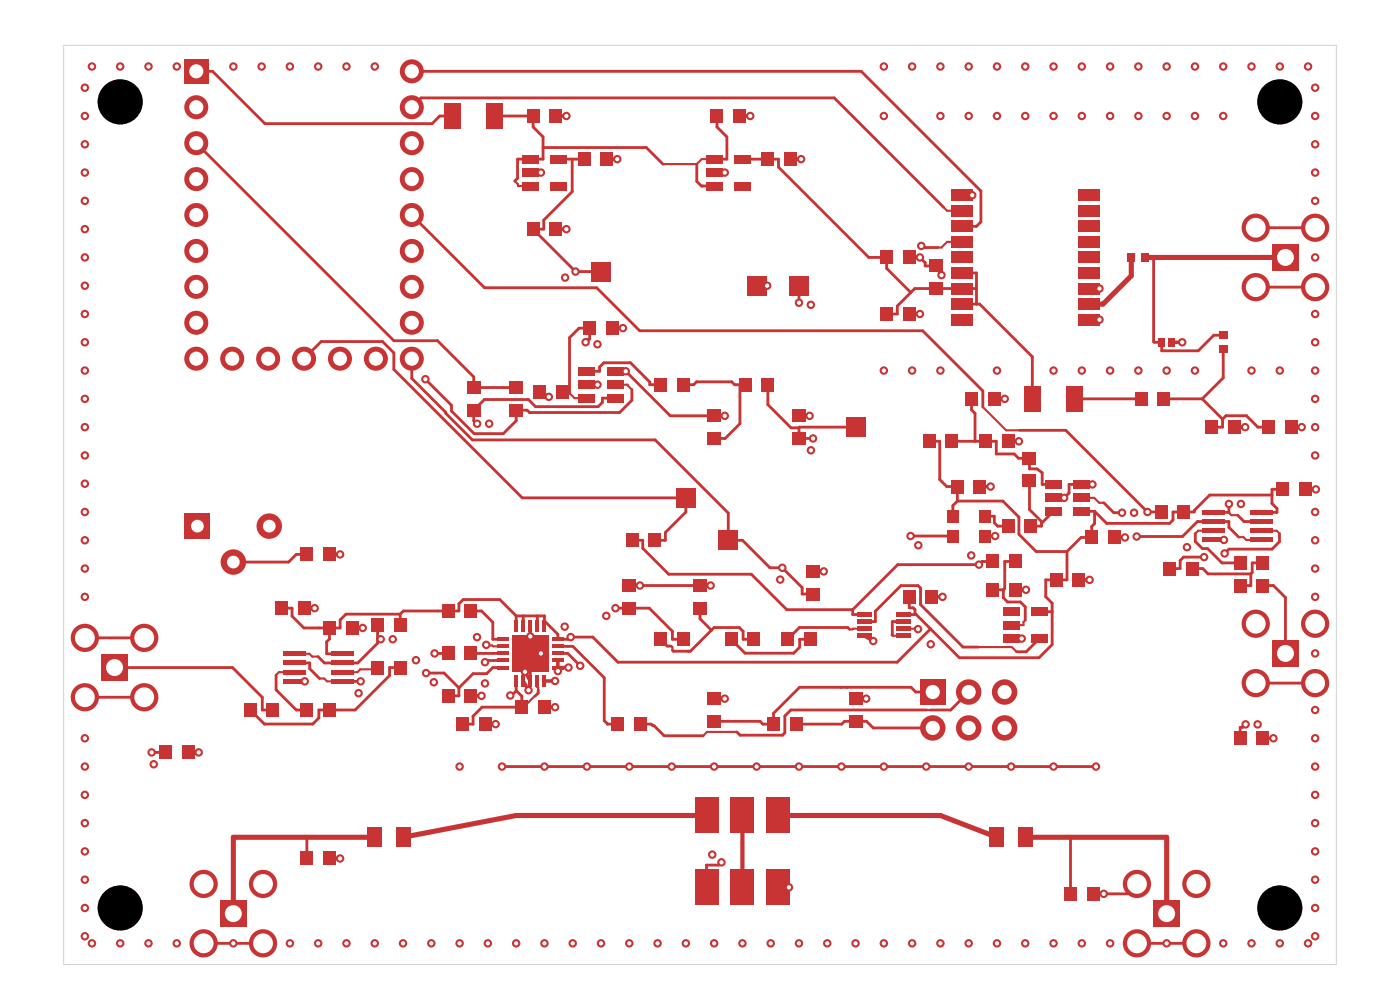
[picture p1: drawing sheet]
<svg xmlns="http://www.w3.org/2000/svg" width="297mm" height="210mm" viewBox="0 0 297 210" stroke-linecap="round" stroke-linejoin="round" font-family="sans-serif">
<g fill="#c83434">
<path d="M143.4 103.5h4.2v4.2h-4.2z"/>
<path d="M245.8 71.7h1.3v1.8h-1.3z"/>
<path d="M247.9 71.7h1.3v1.8h-1.3z"/>
<path d="M149.7 32.9h3.6v1.8h-3.6z"/>
<path d="M149.7 35.7h3.6v1.8h-3.6z"/>
<path d="M149.7 38.6h3.6v1.8h-3.6z"/>
<path d="M155.7 38.6h3.6v1.8h-3.6z"/>
<path d="M155.7 32.9h3.6v1.8h-3.6z"/>
<path d="M197.2 59.9h2.8v2.7h-2.8z"/>
<path d="M197.2 55.1h2.8v2.7h-2.8z"/>
<path d="M93.8 146.2h2.7v2.8h-2.7z"/>
<path d="M98.6 146.2h2.7v2.8h-2.7z"/>
<path d="M58.4 127.6h2.7v2.8h-2.7z"/>
<path d="M63.2 127.6h2.7v2.8h-2.7z"/>
<path d="M269.9 135.8h5.7v5.7h-5.7z"/>
<path d="M204.8 83.2h2.7v2.8h-2.7z"/>
<path d="M209.6 83.2h2.7v2.8h-2.7z"/>
<path d="M201.8 101.8h2.7v2.8h-2.7z"/>
<path d="M206.6 101.8h2.7v2.8h-2.7z"/>
<path d="M212.7 128.9h3.6v1.8h-3.6z"/>
<path d="M212.7 131.7h3.6v1.8h-3.6z"/>
<path d="M212.7 134.6h3.6v1.8h-3.6z"/>
<path d="M218.7 134.6h3.6v1.8h-3.6z"/>
<path d="M218.7 128.9h3.6v1.8h-3.6z"/>
<path d="M217.2 81.9h3.6v5.4h-3.6z"/>
<path d="M226.2 81.9h3.6v5.4h-3.6z"/>
<path d="M201.8 40.2h4.5v2.4h-4.5z"/>
<path d="M201.8 43.5h4.5v2.4h-4.5z"/>
<path d="M201.8 46.8h4.5v2.4h-4.5z"/>
<path d="M201.8 50.1h4.5v2.4h-4.5z"/>
<path d="M201.8 53.4h4.5v2.4h-4.5z"/>
<path d="M201.8 56.7h4.5v2.4h-4.5z"/>
<path d="M201.8 60h4.5v2.4h-4.5z"/>
<path d="M201.8 63.3h4.5v2.4h-4.5z"/>
<path d="M201.8 66.6h4.5v2.4h-4.5z"/>
<path d="M228.8 66.6h4.5v2.4h-4.5z"/>
<path d="M228.8 63.3h4.5v2.4h-4.5z"/>
<path d="M228.8 60h4.5v2.4h-4.5z"/>
<path d="M228.8 56.7h4.5v2.4h-4.5z"/>
<path d="M228.8 53.4h4.5v2.4h-4.5z"/>
<path d="M228.8 50.1h4.5v2.4h-4.5z"/>
<path d="M228.8 46.8h4.5v2.4h-4.5z"/>
<path d="M228.8 43.5h4.5v2.4h-4.5z"/>
<path d="M228.8 40.2h4.5v2.4h-4.5z"/>
<path d="M46.7 191h5.7v5.7h-5.7z"/>
<path d="M117.9 81.6h2.7v2.9h-2.7z"/>
<path d="M113.1 81.6h2.7v2.9h-2.7z"/>
<path d="M105.5 135.2h2.4v.8h-2.4z"/>
<path d="M105.5 136.7h2.4v.8h-2.4z"/>
<path d="M105.5 138.2h2.4v.8h-2.4z"/>
<path d="M105.5 139.7h2.4v.8h-2.4z"/>
<path d="M105.5 141.2h2.4v.8h-2.4z"/>
<path d="M109.1 143.3h.8v2.4h-.8z"/>
<path d="M110.6 143.3h.8v2.4h-.8z"/>
<path d="M112.1 143.3h.8v2.4h-.8z"/>
<path d="M113.6 143.3h.8v2.4h-.8z"/>
<path d="M115.1 143.3h.8v2.4h-.8z"/>
<path d="M117.2 141.2h2.4v.8h-2.4z"/>
<path d="M117.2 139.7h2.4v.8h-2.4z"/>
<path d="M117.2 138.2h2.4v.8h-2.4z"/>
<path d="M117.2 136.7h2.4v.8h-2.4z"/>
<path d="M117.2 135.2h2.4v.8h-2.4z"/>
<path d="M115.1 131.6h.8v2.4h-.8z"/>
<path d="M113.6 131.6h.8v2.4h-.8z"/>
<path d="M112.1 131.6h.8v2.4h-.8z"/>
<path d="M110.6 131.6h.8v2.4h-.8z"/>
<path d="M109.1 131.6h.8v2.4h-.8z"/>
<path d="M108.6 134.7h7.8v7.8h-7.8z"/>
<path d="M209.3 123.7h2.7v2.8h-2.7z"/>
<path d="M214.1 123.7h2.7v2.8h-2.7z"/>
<path d="M125.4 55.5h4.2v4.2h-4.2z"/>
<path d="M94.2 21.9h3.6v5.4h-3.6z"/>
<path d="M103.2 21.9h3.6v5.4h-3.6z"/>
<path d="M150.8 23.2h2.7v2.8h-2.7z"/>
<path d="M155.6 23.2h2.7v2.8h-2.7z"/>
<path d="M93.8 128.2h2.7v2.8h-2.7z"/>
<path d="M98.6 128.2h2.7v2.8h-2.7z"/>
<path d="M110.7 32.9h3.6v1.8h-3.6z"/>
<path d="M110.7 35.7h3.6v1.8h-3.6z"/>
<path d="M110.7 38.6h3.6v1.8h-3.6z"/>
<path d="M116.7 38.6h3.6v1.8h-3.6z"/>
<path d="M116.7 32.9h3.6v1.8h-3.6z"/>
<path d="M158.4 58.5h4.2v4.2h-4.2z"/>
<path d="M153.8 134.2h2.7v2.8h-2.7z"/>
<path d="M158.6 134.2h2.7v2.8h-2.7z"/>
<path d="M162.8 152.2h2.7v2.8h-2.7z"/>
<path d="M167.6 152.2h2.7v2.8h-2.7z"/>
<path d="M33.8 158.2h2.7v2.8h-2.7z"/>
<path d="M38.6 158.2h2.7v2.8h-2.7z"/>
<path d="M222.8 121.6h2.7v2.8h-2.7z"/>
<path d="M227.6 121.6h2.7v2.8h-2.7z"/>
<path d="M180.1 151.7h2.8v2.7h-2.8z"/>
<path d="M180.1 146.9h2.8v2.7h-2.8z"/>
<path d="M162.6 169.2h5v7.6h-5z"/>
<path d="M155 169.2h5v7.6h-5z"/>
<path d="M147.4 169.2h5v7.6h-5z"/>
<path d="M147.4 184.4h5v7.6h-5z"/>
<path d="M155 184.4h5v7.6h-5z"/>
<path d="M162.6 184.4h5v7.6h-5z"/>
<path d="M138.8 134.2h2.7v2.8h-2.7z"/>
<path d="M143.6 134.2h2.7v2.8h-2.7z"/>
<path d="M63.8 116.2h2.7v2.8h-2.7z"/>
<path d="M68.6 116.2h2.7v2.8h-2.7z"/>
<path d="M261.8 122.8h2.7v2.8h-2.7z"/>
<path d="M266.6 122.8h2.7v2.8h-2.7z"/>
<path d="M239.2 53.7h1.6v1.8h-1.6z"/>
<path d="M242.2 53.7h1.6v1.8h-1.6z"/>
<path d="M138.8 80.2h2.7v2.8h-2.7z"/>
<path d="M143.6 80.2h2.7v2.8h-2.7z"/>
<path d="M60 138.2h4.8v.9h-4.8z"/>
<path d="M60 140.2h4.8v.9h-4.8z"/>
<path d="M60 142.1h4.8v.9h-4.8z"/>
<path d="M60 144.1h4.8v.9h-4.8z"/>
<path d="M70.2 144.1h4.8v.9h-4.8z"/>
<path d="M70.2 142.1h4.8v.9h-4.8z"/>
<path d="M70.2 140.2h4.8v.9h-4.8z"/>
<path d="M70.2 138.2h4.8v.9h-4.8z"/>
<path d="M186.8 65.2h2.7v2.8h-2.7z"/>
<path d="M191.6 65.2h2.7v2.8h-2.7z"/>
<path d="M161.6 32.3h2.7v2.9h-2.7z"/>
<path d="M166.4 32.3h2.7v2.9h-2.7z"/>
<path d="M181.8 129.9h3v.9h-3z"/>
<path d="M181.8 131.4h3v.9h-3z"/>
<path d="M181.8 132.9h3v.9h-3z"/>
<path d="M181.8 134.4h3v.9h-3z"/>
<path d="M190.2 134.4h3v.9h-3z"/>
<path d="M190.2 132.9h3v.9h-3z"/>
<path d="M190.2 131.4h3v.9h-3z"/>
<path d="M190.2 129.9h3v.9h-3z"/>
<path d="M171.1 124.7h2.8v2.7h-2.8z"/>
<path d="M171.1 119.9h2.8v2.7h-2.8z"/>
<path d="M261.8 155.2h2.7v2.8h-2.7z"/>
<path d="M266.6 155.2h2.7v2.8h-2.7z"/>
<path d="M255 108.2h4.8v.9h-4.8z"/>
<path d="M255 110.2h4.8v.9h-4.8z"/>
<path d="M255 112.1h4.8v.9h-4.8z"/>
<path d="M255 114.1h4.8v.9h-4.8z"/>
<path d="M265.2 114.1h4.8v.9h-4.8z"/>
<path d="M265.2 112.1h4.8v.9h-4.8z"/>
<path d="M265.2 110.2h4.8v.9h-4.8z"/>
<path d="M265.2 108.2h4.8v.9h-4.8z"/>
<path d="M212.6 110.2h2.7v2.8h-2.7z"/>
<path d="M217.4 110.2h2.7v2.8h-2.7z"/>
<path d="M209.3 117.7h2.7v2.8h-2.7z"/>
<path d="M214.1 117.7h2.7v2.8h-2.7z"/>
<path d="M122.7 77.9h3.6v1.8h-3.6z"/>
<path d="M122.7 80.7h3.6v1.8h-3.6z"/>
<path d="M122.7 83.6h3.6v1.8h-3.6z"/>
<path d="M128.7 83.6h3.6v1.8h-3.6z"/>
<path d="M128.7 80.7h3.6v1.8h-3.6z"/>
<path d="M128.7 77.9h3.6v1.8h-3.6z"/>
<path d="M258.6 73.3h1.8v1.6h-1.8z"/>
<path d="M258.6 70.3h1.8v1.6h-1.8z"/>
<path d="M221.7 101.9h3.6v1.8h-3.6z"/>
<path d="M221.7 104.7h3.6v1.8h-3.6z"/>
<path d="M221.7 107.6h3.6v1.8h-3.6z"/>
<path d="M227.7 107.6h3.6v1.8h-3.6z"/>
<path d="M227.7 104.7h3.6v1.8h-3.6z"/>
<path d="M227.7 101.9h3.6v1.8h-3.6z"/>
<path d="M246.8 119.2h2.7v2.8h-2.7z"/>
<path d="M251.6 119.2h2.7v2.8h-2.7z"/>
<path d="M78 175.5h3v4.2h-3z"/>
<path d="M84 175.5h3v4.2h-3z"/>
<path d="M191.6 125.2h2.7v2.8h-2.7z"/>
<path d="M196.4 125.2h2.7v2.8h-2.7z"/>
<path d="M111.8 23.2h2.7v2.8h-2.7z"/>
<path d="M116.6 23.2h2.7v2.8h-2.7z"/>
<path d="M201 112.4h2.3v2.7h-2.3z"/>
<path d="M207.7 112.4h2.3v2.7h-2.3z"/>
<path d="M207.7 108.2h2.3v2.7h-2.3z"/>
<path d="M201 108.2h2.3v2.7h-2.3z"/>
<path d="M195.8 92.2h2.7v2.8h-2.7z"/>
<path d="M200.6 92.2h2.7v2.8h-2.7z"/>
<path d="M99.1 85.7h2.8v2.7h-2.8z"/>
<path d="M99.1 80.9h2.8v2.7h-2.8z"/>
<path d="M150.1 151.7h2.8v2.7h-2.8z"/>
<path d="M150.1 146.9h2.8v2.7h-2.8z"/>
<path d="M217 100.7h2.8v2.7h-2.8z"/>
<path d="M217 95.9h2.8v2.7h-2.8z"/>
<path d="M240.8 83.2h2.7v2.8h-2.7z"/>
<path d="M245.6 83.2h2.7v2.8h-2.7z"/>
<path d="M39.2 108.9h5.4v5.4h-5.4z"/>
<path d="M51.8 149.2h2.7v2.8h-2.7z"/>
<path d="M56.6 149.2h2.7v2.8h-2.7z"/>
<path d="M132.8 113.2h2.7v2.8h-2.7z"/>
<path d="M137.6 113.2h2.7v2.8h-2.7z"/>
<path d="M186.8 53.2h2.7v2.8h-2.7z"/>
<path d="M191.6 53.2h2.7v2.8h-2.7z"/>
<path d="M122.6 32.3h2.7v2.9h-2.7z"/>
<path d="M127.4 32.3h2.7v2.9h-2.7z"/>
<path d="M255.8 89.2h2.7v2.8h-2.7z"/>
<path d="M260.6 89.2h2.7v2.8h-2.7z"/>
<path d="M269.9 51.8h5.7v5.7h-5.7z"/>
<path d="M96.8 152.2h2.7v2.8h-2.7z"/>
<path d="M101.6 152.2h2.7v2.8h-2.7z"/>
<path d="M207.8 92.2h2.7v2.8h-2.7z"/>
<path d="M212.6 92.2h2.7v2.8h-2.7z"/>
<path d="M267.8 89.2h2.7v2.8h-2.7z"/>
<path d="M272.6 89.2h2.7v2.8h-2.7z"/>
<path d="M195.2 144.1h5.4v5.4h-5.4z"/>
<path d="M111.8 47.2h2.7v2.8h-2.7z"/>
<path d="M116.6 47.2h2.7v2.8h-2.7z"/>
<path d="M63.8 149.2h2.7v2.8h-2.7z"/>
<path d="M68.6 149.2h2.7v2.8h-2.7z"/>
<path d="M68.6 131.8h2.7v2.8h-2.7z"/>
<path d="M73.4 131.8h2.7v2.8h-2.7z"/>
<path d="M244.7 191h5.7v5.7h-5.7z"/>
<path d="M150.1 91.7h2.8v2.7h-2.8z"/>
<path d="M150.1 86.9h2.8v2.7h-2.8z"/>
<path d="M225.8 188.2h2.7v2.8h-2.7z"/>
<path d="M230.6 188.2h2.7v2.8h-2.7z"/>
<path d="M167.4 58.5h4.2v4.2h-4.2z"/>
<path d="M152.4 112.5h4.2v4.2h-4.2z"/>
<path d="M129.8 152.2h2.7v2.8h-2.7z"/>
<path d="M134.6 152.2h2.7v2.8h-2.7z"/>
<path d="M261.8 118h2.7v2.8h-2.7z"/>
<path d="M266.6 118h2.7v2.8h-2.7z"/>
<path d="M78.8 131.2h2.7v2.8h-2.7z"/>
<path d="M83.6 131.2h2.7v2.8h-2.7z"/>
<path d="M132.1 127.7h2.8v2.7h-2.8z"/>
<path d="M132.1 122.9h2.8v2.7h-2.8z"/>
<path d="M165.8 134.2h2.7v2.8h-2.7z"/>
<path d="M170.6 134.2h2.7v2.8h-2.7z"/>
<path d="M109.4 148.6h2.7v2.8h-2.7z"/>
<path d="M114.2 148.6h2.7v2.8h-2.7z"/>
<path d="M78.8 140.2h2.7v2.8h-2.7z"/>
<path d="M83.6 140.2h2.7v2.8h-2.7z"/>
<path d="M210 175.5h3v4.2h-3z"/>
<path d="M216 175.5h3v4.2h-3z"/>
<path d="M156.8 80.2h2.7v2.8h-2.7z"/>
<path d="M161.6 80.2h2.7v2.8h-2.7z"/>
<path d="M179.4 88.5h4.2v4.2h-4.2z"/>
<path d="M230.3 112.6h2.7v2.8h-2.7z"/>
<path d="M235.1 112.6h2.7v2.8h-2.7z"/>
<path d="M168.1 91.7h2.8v2.7h-2.8z"/>
<path d="M168.1 86.9h2.8v2.7h-2.8z"/>
<path d="M108.1 85.7h2.8v2.7h-2.8z"/>
<path d="M108.1 80.9h2.8v2.7h-2.8z"/>
<path d="M93.8 137.2h2.7v2.8h-2.7z"/>
<path d="M98.6 137.2h2.7v2.8h-2.7z"/>
<path d="M147.1 127.7h2.8v2.7h-2.8z"/>
<path d="M147.1 122.9h2.8v2.7h-2.8z"/>
<path d="M245 107.2h2.7v2.8h-2.7z"/>
<path d="M249.8 107.2h2.7v2.8h-2.7z"/>
<path d="M39.1 12.6h5.1v5.1h-5.1z"/>
<path d="M63.8 180.7h2.7v2.8h-2.7z"/>
<path d="M68.6 180.7h2.7v2.8h-2.7z"/>
<path d="M270.8 102.4h2.7v2.8h-2.7z"/>
<path d="M275.6 102.4h2.7v2.8h-2.7z"/>
<path d="M123.8 68.2h2.7v2.8h-2.7z"/>
<path d="M128.6 68.2h2.7v2.8h-2.7z"/>
<path d="M21.5 138.8h5.7v5.7h-5.7z"/>
<circle cx="266.4" cy="132.3" r="3"/>
<circle cx="266.4" cy="144.9" r="3"/>
<circle cx="279" cy="132.3" r="3"/>
<circle cx="279" cy="144.9" r="3"/>
<circle cx="55.8" cy="187.5" r="3"/>
<circle cx="43.2" cy="187.5" r="3"/>
<circle cx="55.8" cy="200.1" r="3"/>
<circle cx="43.2" cy="200.1" r="3"/>
<circle cx="49.5" cy="119.2" r="2.7"/>
<circle cx="57.1" cy="111.6" r="2.7"/>
<circle cx="266.4" cy="48.3" r="3"/>
<circle cx="266.4" cy="60.9" r="3"/>
<circle cx="279" cy="48.3" r="3"/>
<circle cx="279" cy="60.9" r="3"/>
<circle cx="205.5" cy="146.8" r="2.7"/>
<circle cx="213.1" cy="146.8" r="2.7"/>
<circle cx="197.9" cy="154.4" r="2.7"/>
<circle cx="205.5" cy="154.4" r="2.7"/>
<circle cx="213.1" cy="154.4" r="2.7"/>
<circle cx="253.8" cy="187.5" r="3"/>
<circle cx="241.2" cy="187.5" r="3"/>
<circle cx="253.8" cy="200.1" r="3"/>
<circle cx="241.2" cy="200.1" r="3"/>
<circle cx="41.6" cy="22.7" r="2.55"/>
<circle cx="41.6" cy="30.4" r="2.55"/>
<circle cx="41.6" cy="38" r="2.55"/>
<circle cx="41.6" cy="45.6" r="2.55"/>
<circle cx="41.6" cy="53.2" r="2.55"/>
<circle cx="41.6" cy="60.8" r="2.55"/>
<circle cx="41.6" cy="68.5" r="2.55"/>
<circle cx="41.6" cy="76.1" r="2.55"/>
<circle cx="49.3" cy="76.1" r="2.55"/>
<circle cx="56.9" cy="76.1" r="2.55"/>
<circle cx="64.5" cy="76.1" r="2.55"/>
<circle cx="72.1" cy="76.1" r="2.55"/>
<circle cx="79.7" cy="76.1" r="2.55"/>
<circle cx="87.4" cy="76.1" r="2.55"/>
<circle cx="87.4" cy="68.5" r="2.55"/>
<circle cx="87.4" cy="60.8" r="2.55"/>
<circle cx="87.4" cy="53.2" r="2.55"/>
<circle cx="87.4" cy="45.6" r="2.55"/>
<circle cx="87.4" cy="38" r="2.55"/>
<circle cx="87.4" cy="30.4" r="2.55"/>
<circle cx="87.4" cy="22.7" r="2.55"/>
<circle cx="87.4" cy="15.1" r="2.55"/>
<circle cx="30.6" cy="147.9" r="3"/>
<circle cx="30.6" cy="135.3" r="3"/>
<circle cx="18" cy="135.3" r="3"/>
<circle cx="18" cy="147.9" r="3"/>
<circle cx="151.1" cy="181.3" r=".9"/>
<circle cx="279" cy="138.6" r=".9"/>
<circle cx="132.8" cy="78.8" r=".9"/>
<circle cx="72.2" cy="182.1" r=".9"/>
<circle cx="72.2" cy="117.6" r=".9"/>
<circle cx="150.8" cy="124.2" r=".9"/>
<circle cx="163.5" cy="200.1" r=".9"/>
<circle cx="178.5" cy="162.6" r=".9"/>
<circle cx="279" cy="168.6" r=".9"/>
<circle cx="126.8" cy="81.6" r=".9"/>
<circle cx="217.7" cy="125.1" r=".9"/>
<circle cx="112.5" cy="135" r=".9"/>
<circle cx="211.5" cy="14.1" r=".9"/>
<circle cx="253.5" cy="24.6" r=".9"/>
<circle cx="241.5" cy="14.1" r=".9"/>
<circle cx="241.5" cy="78.6" r=".9"/>
<circle cx="240.6" cy="108.8" r=".9"/>
<circle cx="181.5" cy="200.1" r=".9"/>
<circle cx="160.5" cy="162.6" r=".9"/>
<circle cx="185.2" cy="136" r=".9"/>
<circle cx="61.5" cy="200.1" r=".9"/>
<circle cx="279" cy="150.6" r=".9"/>
<circle cx="67.5" cy="14.1" r=".9"/>
<circle cx="223.5" cy="78.6" r=".9"/>
<circle cx="197.5" cy="136.7" r=".9"/>
<circle cx="153.8" cy="88.2" r=".9"/>
<circle cx="175.5" cy="200.1" r=".9"/>
<circle cx="205.5" cy="162.6" r=".9"/>
<circle cx="193.5" cy="14.1" r=".9"/>
<circle cx="145.5" cy="200.1" r=".9"/>
<circle cx="211.1" cy="113.7" r=".9"/>
<circle cx="216.2" cy="93.6" r=".9"/>
<circle cx="119.8" cy="132.9" r=".9"/>
<circle cx="279" cy="90.6" r=".9"/>
<circle cx="112.1" cy="146.4" r=".9"/>
<circle cx="18" cy="48.6" r=".9"/>
<circle cx="133.5" cy="200.1" r=".9"/>
<circle cx="231.2" cy="123" r=".9"/>
<circle cx="55.5" cy="14.1" r=".9"/>
<circle cx="67.5" cy="200.1" r=".9"/>
<circle cx="37.5" cy="200.1" r=".9"/>
<circle cx="223.5" cy="24.6" r=".9"/>
<circle cx="79.5" cy="14.1" r=".9"/>
<circle cx="266.8" cy="153.7" r=".9"/>
<circle cx="213.2" cy="84.6" r=".9"/>
<circle cx="279" cy="18.6" r=".9"/>
<circle cx="151.5" cy="200.1" r=".9"/>
<circle cx="127.5" cy="200.1" r=".9"/>
<circle cx="19.5" cy="14.1" r=".9"/>
<circle cx="205.5" cy="24.6" r=".9"/>
<circle cx="214.5" cy="162.6" r=".9"/>
<circle cx="235.5" cy="14.1" r=".9"/>
<circle cx="18" cy="180.6" r=".9"/>
<circle cx="279" cy="42.6" r=".9"/>
<circle cx="235.5" cy="78.6" r=".9"/>
<circle cx="187.5" cy="24.6" r=".9"/>
<circle cx="247.5" cy="200.1" r=".9"/>
<circle cx="223.5" cy="200.1" r=".9"/>
<circle cx="97.5" cy="200.1" r=".9"/>
<circle cx="279.2" cy="103.8" r=".9"/>
<circle cx="25.5" cy="14.1" r=".9"/>
<circle cx="279" cy="72.6" r=".9"/>
<circle cx="18" cy="30.6" r=".9"/>
<circle cx="279" cy="36.6" r=".9"/>
<circle cx="196.5" cy="162.6" r=".9"/>
<circle cx="117.8" cy="150" r=".9"/>
<circle cx="18" cy="120.6" r=".9"/>
<circle cx="199.7" cy="58.4" r=".9"/>
<circle cx="165.5" cy="123" r=".9"/>
<circle cx="157.5" cy="200.1" r=".9"/>
<circle cx="279" cy="30.6" r=".9"/>
<circle cx="206" cy="117.8" r=".9"/>
<circle cx="76.1" cy="147" r=".9"/>
<circle cx="265.5" cy="200.1" r=".9"/>
<circle cx="223.5" cy="162.6" r=".9"/>
<circle cx="18" cy="126.6" r=".9"/>
<circle cx="279" cy="96.6" r=".9"/>
<circle cx="250.8" cy="72.6" r=".9"/>
<circle cx="183.8" cy="148.2" r=".9"/>
<circle cx="18" cy="72.6" r=".9"/>
<circle cx="64.7" cy="144.5" r=".9"/>
<circle cx="229.5" cy="14.1" r=".9"/>
<circle cx="238.7" cy="114" r=".9"/>
<circle cx="234.2" cy="189.6" r=".9"/>
<circle cx="263.3" cy="106.9" r=".9"/>
<circle cx="231.8" cy="102.8" r=".9"/>
<circle cx="247.5" cy="24.6" r=".9"/>
<circle cx="279" cy="66.6" r=".9"/>
<circle cx="126.7" cy="73" r=".9"/>
<circle cx="187.5" cy="200.1" r=".9"/>
<circle cx="131" cy="33.8" r=".9"/>
<circle cx="61.5" cy="14.1" r=".9"/>
<circle cx="172" cy="95.5" r=".9"/>
<circle cx="49.5" cy="14.1" r=".9"/>
<circle cx="210.2" cy="103.2" r=".9"/>
<circle cx="115.5" cy="162.6" r=".9"/>
<circle cx="142.5" cy="162.6" r=".9"/>
<circle cx="276.2" cy="90.6" r=".9"/>
<circle cx="49.5" cy="200.1" r=".9"/>
<circle cx="279" cy="186.6" r=".9"/>
<circle cx="18" cy="108.6" r=".9"/>
<circle cx="19.5" cy="200.1" r=".9"/>
<circle cx="18" cy="84.6" r=".9"/>
<circle cx="120.6" cy="141.6" r=".9"/>
<circle cx="97.5" cy="162.6" r=".9"/>
<circle cx="132.2" cy="69.6" r=".9"/>
<circle cx="174.8" cy="121.2" r=".9"/>
<circle cx="271.5" cy="14.1" r=".9"/>
<circle cx="187.5" cy="14.1" r=".9"/>
<circle cx="37.5" cy="14.1" r=".9"/>
<circle cx="135.8" cy="124.2" r=".9"/>
<circle cx="106.5" cy="162.6" r=".9"/>
<circle cx="102.9" cy="145" r=".9"/>
<circle cx="117.8" cy="144.5" r=".9"/>
<circle cx="216.8" cy="135.5" r=".9"/>
<circle cx="211.5" cy="200.1" r=".9"/>
<circle cx="265.5" cy="14.1" r=".9"/>
<circle cx="206.3" cy="41.4" r=".9"/>
<circle cx="279" cy="192.6" r=".9"/>
<circle cx="259.7" cy="114.5" r=".9"/>
<circle cx="153.8" cy="148.2" r=".9"/>
<circle cx="79.5" cy="200.1" r=".9"/>
<circle cx="91.5" cy="200.1" r=".9"/>
<circle cx="18" cy="42.6" r=".9"/>
<circle cx="232.5" cy="162.6" r=".9"/>
<circle cx="18" cy="162.6" r=".9"/>
<circle cx="199.5" cy="200.1" r=".9"/>
<circle cx="259.5" cy="24.6" r=".9"/>
<circle cx="116.4" cy="84.2" r=".9"/>
<circle cx="111.4" cy="142.5" r=".9"/>
<circle cx="18" cy="90.6" r=".9"/>
<circle cx="217.5" cy="24.6" r=".9"/>
<circle cx="211.5" cy="78.6" r=".9"/>
<circle cx="187.5" cy="162.6" r=".9"/>
<circle cx="279" cy="108.6" r=".9"/>
<circle cx="211.5" cy="24.6" r=".9"/>
<circle cx="171.8" cy="88.2" r=".9"/>
<circle cx="139.5" cy="200.1" r=".9"/>
<circle cx="18" cy="114.6" r=".9"/>
<circle cx="235.5" cy="24.6" r=".9"/>
<circle cx="18" cy="102.6" r=".9"/>
<circle cx="223.5" cy="14.1" r=".9"/>
<circle cx="18" cy="198.6" r=".9"/>
<circle cx="279" cy="24.6" r=".9"/>
<circle cx="199.5" cy="78.6" r=".9"/>
<circle cx="217.5" cy="200.1" r=".9"/>
<circle cx="103.5" cy="200.1" r=".9"/>
<circle cx="205.5" cy="200.1" r=".9"/>
<circle cx="251.8" cy="116.1" r=".9"/>
<circle cx="18" cy="54.6" r=".9"/>
<circle cx="102.2" cy="147.6" r=".9"/>
<circle cx="279" cy="180.6" r=".9"/>
<circle cx="151.5" cy="162.6" r=".9"/>
<circle cx="172" cy="64.7" r=".9"/>
<circle cx="169.5" cy="162.6" r=".9"/>
<circle cx="18" cy="78.6" r=".9"/>
<circle cx="205.5" cy="14.1" r=".9"/>
<circle cx="233.3" cy="61.2" r=".9"/>
<circle cx="279" cy="120.6" r=".9"/>
<circle cx="105.2" cy="153.6" r=".9"/>
<circle cx="193.5" cy="200.1" r=".9"/>
<circle cx="109.5" cy="200.1" r=".9"/>
<circle cx="279" cy="84.6" r=".9"/>
<circle cx="31.5" cy="200.1" r=".9"/>
<circle cx="73.5" cy="200.1" r=".9"/>
<circle cx="18" cy="18.6" r=".9"/>
<circle cx="159.2" cy="24.6" r=".9"/>
<circle cx="42.2" cy="159.6" r=".9"/>
<circle cx="270.2" cy="156.6" r=".9"/>
<circle cx="187.5" cy="78.6" r=".9"/>
<circle cx="18" cy="96.6" r=".9"/>
<circle cx="265.5" cy="78.6" r=".9"/>
<circle cx="259.5" cy="200.1" r=".9"/>
<circle cx="31.5" cy="14.1" r=".9"/>
<circle cx="73.5" cy="14.1" r=".9"/>
<circle cx="225.8" cy="105.6" r=".9"/>
<circle cx="277.5" cy="200.1" r=".9"/>
<circle cx="162.8" cy="60.6" r=".9"/>
<circle cx="271.5" cy="78.6" r=".9"/>
<circle cx="18" cy="66.6" r=".9"/>
<circle cx="277.5" cy="14.1" r=".9"/>
<circle cx="229.5" cy="200.1" r=".9"/>
<circle cx="128.6" cy="130.6" r=".9"/>
<circle cx="18" cy="24.6" r=".9"/>
<circle cx="279" cy="114.6" r=".9"/>
<circle cx="169.5" cy="200.1" r=".9"/>
<circle cx="88.2" cy="140" r=".9"/>
<circle cx="194.8" cy="115.7" r=".9"/>
<circle cx="271.5" cy="200.1" r=".9"/>
<circle cx="115.5" cy="200.1" r=".9"/>
<circle cx="199.5" cy="24.6" r=".9"/>
<circle cx="279" cy="78.6" r=".9"/>
<circle cx="114.8" cy="36.6" r=".9"/>
<circle cx="153.8" cy="36.6" r=".9"/>
<circle cx="247.5" cy="14.1" r=".9"/>
<circle cx="279" cy="126.6" r=".9"/>
<circle cx="118.4" cy="142.4" r=".9"/>
<circle cx="18" cy="186.6" r=".9"/>
<circle cx="119.9" cy="58.9" r=".9"/>
<circle cx="233.3" cy="67.8" r=".9"/>
<circle cx="195.2" cy="66.6" r=".9"/>
<circle cx="114.8" cy="138.6" r=".9"/>
<circle cx="120.2" cy="48.6" r=".9"/>
<circle cx="279" cy="54.6" r=".9"/>
<circle cx="199.5" cy="14.1" r=".9"/>
<circle cx="18" cy="156.6" r=".9"/>
<circle cx="279" cy="174.6" r=".9"/>
<circle cx="120.2" cy="24.6" r=".9"/>
<circle cx="200" cy="126.6" r=".9"/>
<circle cx="253.5" cy="14.1" r=".9"/>
<circle cx="167.4" cy="188.2" r=".9"/>
<circle cx="241.5" cy="24.6" r=".9"/>
<circle cx="279" cy="198.6" r=".9"/>
<circle cx="170" cy="33.8" r=".9"/>
<circle cx="18" cy="192.6" r=".9"/>
<circle cx="264.2" cy="90.6" r=".9"/>
<circle cx="18" cy="60.6" r=".9"/>
<circle cx="66.8" cy="129" r=".9"/>
<circle cx="18" cy="174.6" r=".9"/>
<circle cx="121.5" cy="200.1" r=".9"/>
<circle cx="247.5" cy="78.6" r=".9"/>
<circle cx="77" cy="133.2" r=".9"/>
<circle cx="193.5" cy="78.6" r=".9"/>
<circle cx="217.5" cy="14.1" r=".9"/>
<circle cx="18" cy="168.6" r=".9"/>
<circle cx="279" cy="162.6" r=".9"/>
<circle cx="18" cy="36.6" r=".9"/>
<circle cx="85.5" cy="200.1" r=".9"/>
<circle cx="92" cy="144.7" r=".9"/>
<circle cx="101.2" cy="135.2" r=".9"/>
<circle cx="253.5" cy="78.6" r=".9"/>
<circle cx="229.5" cy="78.6" r=".9"/>
<circle cx="25.5" cy="200.1" r=".9"/>
<circle cx="235.5" cy="200.1" r=".9"/>
<circle cx="83.3" cy="135.6" r=".9"/>
<circle cx="195.2" cy="54.6" r=".9"/>
<circle cx="124.5" cy="162.6" r=".9"/>
<circle cx="32.6" cy="162.1" r=".9"/>
<circle cx="279" cy="156.6" r=".9"/>
<circle cx="229.5" cy="24.6" r=".9"/>
<circle cx="133.5" cy="162.6" r=".9"/>
<circle cx="259.5" cy="14.1" r=".9"/>
<circle cx="103.8" cy="89.9" r=".9"/>
<circle cx="90.4" cy="142.8" r=".9"/>
<circle cx="123.1" cy="141.2" r=".9"/>
<circle cx="122.1" cy="57.6" r=".9"/>
<circle cx="121.1" cy="135.1" r=".9"/>
<circle cx="124.2" cy="72.6" r=".9"/>
<circle cx="108.3" cy="147.5" r=".9"/>
<circle cx="264.2" cy="153.7" r=".9"/>
<circle cx="169.5" cy="64.2" r=".9"/>
<circle cx="76.5" cy="144.5" r=".9"/>
<circle cx="195.4" cy="52.2" r=".9"/>
<circle cx="103.1" cy="136.8" r=".9"/>
<circle cx="130.6" cy="129" r=".9"/>
<circle cx="102.9" cy="140.5" r=".9"/>
<circle cx="32.2" cy="159.6" r=".9"/>
<circle cx="153.1" cy="182.9" r=".9"/>
<circle cx="80.8" cy="135.6" r=".9"/>
<circle cx="241.1" cy="113.8" r=".9"/>
<circle cx="207.7" cy="119.8" r=".9"/>
<circle cx="238" cy="108.8" r=".9"/>
<circle cx="166" cy="120.4" r=".9"/>
<circle cx="194.8" cy="133.5" r=".9"/>
<circle cx="243.4" cy="108.6" r=".9"/>
<circle cx="260.7" cy="106.9" r=".9"/>
<circle cx="255.4" cy="118.2" r=".9"/>
<circle cx="259.8" cy="117.4" r=".9"/>
<circle cx="101.2" cy="89.9" r=".9"/>
<circle cx="90.2" cy="80.4" r=".9"/>
<circle cx="172.5" cy="93" r=".9"/>
<circle cx="193.2" cy="113.7" r=".9"/>
<circle cx="92.2" cy="138.6" r=".9"/>
</g>
<g fill="none" stroke="#c83434" stroke-width=".6">
<path d="M41.6 15.1h3.5l11.1 11.1h35.5l1.6-1.6h2.7M87.4 15.1h95.3l25.4 25.4v6.6l-.9 .9h-3.2M41.6 30.4l42 41.9h9.2l7.7 7.7v2.2h9M87.4 22.7l1.9-1.9h87.7l23.2 23.2M105 24.6h8.1v2.3l2.1 2.1v4.8h-5.4v4l-.6 .6M115.2 31.3h21.9l3.5 3.5M118.5 33.8h5.4M121.4 33.8v6.9l-6 6v1.9h-2.3M147.8 34.8v3.7l1 1h2.7M152.1 24.6v2.3l2.1 2.1v4.8h-2.7M157.5 33.8h7.7v1.7l19.1 19.1h3.8v2.3l5.1 5.2M87.4 45.6l15.4 15.4h23.8l9.1 9.2h60l12.8 12.7v3.4"/>
<path d="M114.2 48.6v1.1l7.9 7.9h5.4M195.2 54.6l1.1 1.1v.7h2.3M195.4 52.2l.4 .3h3.2M204 57.9h3.2v6.6M243 54.6h1.7v17.9l.2 .1h1.6v1.8h7.7l3.3-3.3h2M266.4 48.3h12.6M64.5 76.1l3.6-3.6h13.1l2.4 2.4v3.5l27.2 27.2h34.7v3l-4.3 4.4v1.6h-2.3M87.4 76.1v4.2l12.8 13h38.8l15.5 15.5v5.8h3l5.8 5.8h2.7l4.2 4.3v1.3h2.3M124.2 72.6l.7-.7h.2v-2.3h-2.3l-2 2v11.8M124.5 78.8h2.7v-.9l.9-.9h5.7l4 4v.6h2.3M132.8 78.8l9.4 9.4h9.3M169.5 60.6v3.6"/>
<path d="M204 64.5h3.8l11.2 11.2v8.9M207.2 61.2h-13.1l-3.7 3.7v1.7h-2.3M259.5 74.1v6.1l-4.5 4.4M266.4 60.9h12.6M90.2 80.4l5.6 5.6v1.2l4.8 4.8h6.2l2.7-2.7v-2.3h2.3l.5 .5h19.2l2.6-2.6v-2.2M119.3 83.1v.3M130.5 84.5h-2.7v.9l-.9 .9h-13.3l-1.5-1.5h-9.3l-2.3 2.2v2.3l.7 .6M144.9 81.6h2.3l.6-.6h7.4l.6 .6h2.3M157 81.6v8.3l-3.2 3.1h-2.3M162.9 81.6v4.2l4.9 5h1.7M169.5 90.8v2.2h3M181.5 90.6h-11.9l-.1 .2"/>
<path d="M197.1 93.6h2.3v8.1l1.4 1.5h2.3v3.1M201.9 93.6h9.5v2.7h3.8l.9 .9h2.3v2.3h1.6l1.1 .8v2.5h2.4M206.1 84.6v2.3l.7 .8v5.9M216.3 91.3h9.8l17.3 17.3h2.9M228 84.6h14.1M246.9 84.6h8.1M255 84.6l4.4 4.3M259.4 88.9l.7-.7h4.3l2.4 2.4h2.3M259.4 88.9v1.7h-2.3M65.1 117.6h-2.3l-1.6 1.6h-11.7M134.1 114.6h2.3v1.7l5.5 5.5h17.5l7.5 7.5h14M193.2 113.7h8.9"/>
<path d="M203.1 106.3h9.7l3.4 3.4v3.6l3.6 3.7h6.6M203.1 106.3l-1 1v2.2M208.9 109.5h2v1.4l.7 .7h2.3M210.6 119.1h-2.3l-.6 .7h-17.2l-9.6 9.5M215.4 119.1h-2.3v5.7l-.2 .3M218.4 102v6.1l2.7 2.7M221.1 110.8l-.1 .1v.7h-2.3M223.5 108.5l-2.4 2.3M226.4 117v6h-4.6v3.6l1.4 1.4v8.7l-2.8 2.8h-16.9l-9.1-9.1h-2.7M229.5 102.8h-2.7v1.8l-1 1M229.5 108.5h2.7M232.2 108.5v2.6l-.6 .6v2.3h-2.3l-2.9 3"/>
<path d="M234.2 106.7l2.1 2.1h1.7M241.1 113.8h9.7l3.2-3.2h6.7v1.3l2.1 2M253.6 113.2v1.7l1.5 1.5h1.1l3 3h3.9M255.4 118.2h-4.3l-.7 .7v1.7h-2.3M260.7 106.9v1.8h-3.3M262.6 109.3l1.3 1.3h3.7M267.9 119.4h-2.3v2l-.2 .3M269.8 105h-13.2l-3.2 3.3v.3h-4.6v1.7l-.7 .7h-13.3l-2.6-2.5M269.8 106.8h.1M269.8 106.8l1.1 1.1v.8h-3.3M271.4 113.2v1.7l-1.5 1.6h-9.2l-.9 .9M272.1 103.8h-2.3v3"/>
<path d="M18 135.3h12.6M59.7 129h2.3v1.7l2.5 2.5h7.7v-1.7l1.2-1.2h11.5M69.9 133.2v2.3l-.6 .6v2.6h3.3M80.1 135.6h.7M80.1 132.6v3.8l-4.2 4.2h-7.1l-1.3-1.3M84.9 130.3l.7-.7h11.8v-1.5l.9-.9h7.7l3.5 3.5M84.9 130.3v2.3M92.2 138.6h2.9M99.9 129.6h2.3l2.3 2.4v3.6h2.2M99.9 138.6h6.8M103.1 136.8l.2 .1M109.5 130.7h6v2.1"/>
<path d="M109.5 130.7v2.1M111 130.7v2.1M114 130.7v2.1M115.5 131.7l2.9 2.9v1h2.1l.4-.5h4.9l5.3 5.4h59.2l7.1-7.1M118.4 138.6h2.1l2.6 2.6M118.4 137.1h3.1l6.7 6.7v9.1l.6 .7h2.3M130.6 129h7.1l4.9 4.9v1.7h2.3M135.8 124.2h12.7M140.1 135.6l1.5 1.5h.8M146 138.1h.1M148.5 129v2.3l2.4 2.4M155.1 135.6l3 3h10.3l1.2-1.3v-1.7h2.3"/>
<path d="M159.9 135.6h-2.3v-1.7l-.8-.8h-5.3l-5 5h-3.6l-.3-.2M180.2 133.5l-.4-.4h-10.2l-2.5 2.5M180.9 129.3v1.1h2.4M183.3 131.9h2.4v-2.2l5.4-5.5h3.7l.5 .6v3.5l9 9h3.3M191.7 131.9h-2.4l-.1 2.8M192.9 126.6v2.3h.8l.4 .4v1.1M210.6 125.1h2.3M212.9 125.1v1.7l.9 .9h2.7l1 1v2.9M220.5 129.8h2.7M220.5 135.5l-2.8 2.8h-2M252.9 120.6h2.3l1.1 1.1h9.1M265.4 121.7v2.5h-2.3"/>
<path d="M267.9 124.2h2.3l2.5 2.6v11.8M18 147.9h12.6M24.3 141.6h25l6.3 6.3v2.7h2.3M32.2 159.6h2.9M58.6 143.2v3.1l4.2 4.3h2.3M62.4 140.6h3.3v1.3l2.1 2M72.6 144.5h3.9M80.1 141.6v.4M84.9 141.6h-2.3v1.7l-7.3 7.3h-7.7v1.7l-1.2 1.3h-10.3l-3-3M90.4 142.8h3.8l3.2 3.1M97.4 145.9v1.7h-2.3M106.7 141.6h-2.2l-1.2 1.3h-2.9l-3 3"/>
<path d="M106.7 140.1h-3.5l-.3 .4M109.5 146.6l1.2 1.1v2.3h-8.4l-1.9 1.9v1.7h-2.3M109.5 146.6l-1 .9h-.2M109.5 144.5v2.1M110.7 149.8h.1M110.7 149.8l.3 .3M111 144.5v-2.1h1.5v2.1M114 144.5v1.2M114.2 146.4v.6l-.7 .7M135.9 153.6h2.3l.3 .4h.3l2.1 2.1h8.3M168.9 153.6h9.7l.6-.6h4.6l1.4 1.4h12.7M178.3 145.8h.1"/>
<path d="M179.7 145.8h.1M196.6 150.6h-28.8l-1.3 1.3v3.6l-.5 .5h-9l-.7-.7M197.9 146.8h-3.6l-1-1h-23.7l-5.5 5.5v2.3h-2.3l-.6-.6h-9.7M205.5 146.8l-3.8 3.8h-4.3M264.2 153.7l-.6 .6h-.5v2.3M266.4 144.9h12.6M65.1 177.6v4.5M106.5 162.6h126M227.1 177.6v12M153.1 182.9l-.6 .6h-2.6v4.7M241.2 187.5l-2.1 2.1h-4.9M43.2 200.1h12.6"/>
<path d="M241.2 200.1h12.6"/>
</g>
<path d="M240 54.6v3.9l-6 6h-3M243 54.6h29.7M79.5 177.6h-30v16.2M149.9 173h-40.4l-24 4.6M165.1 173h34.4l12 4.6M217.5 177.6h30v16.2" fill="none" stroke="#c83434" stroke-width="1.1"/>
<g fill="none" stroke="#c83434" stroke-width=".75">
<path d="M112.5 36.6h2.3M117.9 24.6h2.3M128.7 33.8h2.3M151.5 36.6h2.3M156.9 24.6h2.3M167.7 33.8h2.3M117.9 48.6h2.3M192.9 54.6h2.3M198.6 56.4l1.1 2M204 41.4h2.3M129.9 69.6h2.3M130.5 78.8h2.3"/>
<path d="M160.5 60.6h2.3M192.9 66.6h2.3M231 61.2h2.3M231 67.8h2.3M248.6 72.6h2.2M114.5 83.1l1.9 1.1M124.5 81.6h2.3M151.5 88.2h2.3M169.5 88.2h2.3M210.9 84.6h2.3M213.9 93.6h2.3M261.9 90.6h2.3"/>
<path d="M273.9 90.6h2.3M69.9 117.6h2.3M207.9 103.2h2.3M223.5 105.6h2.3M229.5 102.8h2.3M236.4 114h2.3M257.4 114.5h2.3M276.9 103.8h2.3M64.5 129h2.3M74.7 133.2h2.3M112.5 132.8v2.2M112.5 138.6h2.3"/>
<path d="M133.5 124.2h2.3M148.5 124.2h2.3M172.5 121.2h2.3M183.3 134.9l1.9 1.1M197.7 126.6h2.3M214.5 135.5h2.3M215.4 125.1h2.3M228.9 123h2.3M39.9 159.6h2.3M62.4 144.5h2.3M99.9 147.6h2.3M102.9 153.6h2.3"/>
<path d="M111 144.5l1.1 1.9M111.4 142.5l1.1 2M115.5 150h2.3M115.5 144.5h2.3M118.4 141.6h2.2M118.4 140.1v2.3M151.5 148.2h2.3M181.5 148.2h2.3M267.9 156.6h2.3M69.9 182.1h2.3M165.1 188.2h2.3M231.9 189.6h2.3"/>
</g>
<g fill="none" stroke="#c83434" stroke-width=".45">
<path d="M109.2 38.4l.7 .7v.4h2.6M151.5 33.8h-2.6l-1.1 1h-7.2M200.2 44l.7 .7h3.1M204 51.3h-3.1l-1.2 1.2h-.7M119.3 83.4h1.5l1.1 1.1h2.6M130.5 81.6h2.6l1 1.1M208.5 86.3l5 5h2.8M208.9 113.7h2.2M229.5 105.6h2.6l1.1 1.1h1M257.4 112.6h-3.2l-.6 .6M260.6 108.7l.6 .6h1.4M262.8 113.9h1l.6 .6h3.2"/>
<path d="M267.6 112.6h3.2l.6 .6M62.4 138.7h3.2l.6 .6h1.3M103.3 136.9h1.1l.2 .2h2.1M142.4 137.1l.2 .2v.6M183.3 133.4h-2.3l-.2 .1h-.6M189.2 134.7l.2 .2h2.3M191.7 133.4l3.1 .1M207.6 137.3h7.1l1 1M217.5 131.6l-.4 .3v.7h-2.6M62.4 142.6h-3.2l-.6 .6M67.8 143.9h1l.6 .6h3.2M80.1 142h-3.7l-.6 .6h-3.2"/>
<path d="M113.5 147.7l-2.5 2.4M114 145.7l.2 .2v.5M156.3 155.3h-6.3l-.8 .8M196.6 150.6h.8"/>
</g>
<path d="M157.5 173v15.2" fill="none" stroke="#c83434" stroke-width=".9"/>
<path d="M13.5 9.6h270v195h-270z" fill="none" stroke="#d0d2cd" stroke-width=".21"/>
<g fill="#fff">
<circle cx="151.1" cy="181.3" r=".45"/>
<circle cx="279" cy="138.6" r=".45"/>
<circle cx="132.8" cy="78.8" r=".45"/>
<circle cx="72.2" cy="182.1" r=".45"/>
<circle cx="72.2" cy="117.6" r=".45"/>
<circle cx="150.8" cy="124.2" r=".45"/>
<circle cx="163.5" cy="200.1" r=".45"/>
<circle cx="178.5" cy="162.6" r=".45"/>
<circle cx="279" cy="168.6" r=".45"/>
<circle cx="126.8" cy="81.6" r=".45"/>
<circle cx="217.7" cy="125.1" r=".45"/>
<circle cx="112.5" cy="135" r=".45"/>
<circle cx="211.5" cy="14.1" r=".45"/>
<circle cx="253.5" cy="24.6" r=".45"/>
<circle cx="241.5" cy="14.1" r=".45"/>
<circle cx="241.5" cy="78.6" r=".45"/>
<circle cx="240.6" cy="108.8" r=".45"/>
<circle cx="181.5" cy="200.1" r=".45"/>
<circle cx="160.5" cy="162.6" r=".45"/>
<circle cx="185.2" cy="136" r=".45"/>
<circle cx="61.5" cy="200.1" r=".45"/>
<circle cx="279" cy="150.6" r=".45"/>
<circle cx="67.5" cy="14.1" r=".45"/>
<circle cx="223.5" cy="78.6" r=".45"/>
<circle cx="197.5" cy="136.7" r=".45"/>
<circle cx="153.8" cy="88.2" r=".45"/>
<circle cx="175.5" cy="200.1" r=".45"/>
<circle cx="205.5" cy="162.6" r=".45"/>
<circle cx="193.5" cy="14.1" r=".45"/>
<circle cx="145.5" cy="200.1" r=".45"/>
<circle cx="211.1" cy="113.7" r=".45"/>
<circle cx="216.2" cy="93.6" r=".45"/>
<circle cx="119.8" cy="132.9" r=".45"/>
<circle cx="279" cy="90.6" r=".45"/>
<circle cx="112.1" cy="146.4" r=".45"/>
<circle cx="18" cy="48.6" r=".45"/>
<circle cx="133.5" cy="200.1" r=".45"/>
<circle cx="231.2" cy="123" r=".45"/>
<circle cx="55.5" cy="14.1" r=".45"/>
<circle cx="67.5" cy="200.1" r=".45"/>
<circle cx="37.5" cy="200.1" r=".45"/>
<circle cx="223.5" cy="24.6" r=".45"/>
<circle cx="79.5" cy="14.1" r=".45"/>
<circle cx="266.8" cy="153.7" r=".45"/>
<circle cx="213.2" cy="84.6" r=".45"/>
<circle cx="279" cy="18.6" r=".45"/>
<circle cx="151.5" cy="200.1" r=".45"/>
<circle cx="127.5" cy="200.1" r=".45"/>
<circle cx="19.5" cy="14.1" r=".45"/>
<circle cx="205.5" cy="24.6" r=".45"/>
<circle cx="214.5" cy="162.6" r=".45"/>
<circle cx="235.5" cy="14.1" r=".45"/>
<circle cx="18" cy="180.6" r=".45"/>
<circle cx="279" cy="42.6" r=".45"/>
<circle cx="235.5" cy="78.6" r=".45"/>
<circle cx="187.5" cy="24.6" r=".45"/>
<circle cx="247.5" cy="200.1" r=".45"/>
<circle cx="223.5" cy="200.1" r=".45"/>
<circle cx="97.5" cy="200.1" r=".45"/>
<circle cx="279.2" cy="103.8" r=".45"/>
<circle cx="25.5" cy="14.1" r=".45"/>
<circle cx="279" cy="72.6" r=".45"/>
<circle cx="18" cy="30.6" r=".45"/>
<circle cx="279" cy="36.6" r=".45"/>
<circle cx="196.5" cy="162.6" r=".45"/>
<circle cx="117.8" cy="150" r=".45"/>
<circle cx="18" cy="120.6" r=".45"/>
<circle cx="199.7" cy="58.4" r=".45"/>
<circle cx="165.5" cy="123" r=".45"/>
<circle cx="157.5" cy="200.1" r=".45"/>
<circle cx="279" cy="30.6" r=".45"/>
<circle cx="206" cy="117.8" r=".45"/>
<circle cx="76.1" cy="147" r=".45"/>
<circle cx="265.5" cy="200.1" r=".45"/>
<circle cx="223.5" cy="162.6" r=".45"/>
<circle cx="18" cy="126.6" r=".45"/>
<circle cx="279" cy="96.6" r=".45"/>
<circle cx="250.8" cy="72.6" r=".45"/>
<circle cx="183.8" cy="148.2" r=".45"/>
<circle cx="18" cy="72.6" r=".45"/>
<circle cx="64.7" cy="144.5" r=".45"/>
<circle cx="229.5" cy="14.1" r=".45"/>
<circle cx="238.7" cy="114" r=".45"/>
<circle cx="234.2" cy="189.6" r=".45"/>
<circle cx="263.3" cy="106.9" r=".45"/>
<circle cx="231.8" cy="102.8" r=".45"/>
<circle cx="247.5" cy="24.6" r=".45"/>
<circle cx="279" cy="66.6" r=".45"/>
<circle cx="126.7" cy="73" r=".45"/>
<circle cx="187.5" cy="200.1" r=".45"/>
<circle cx="131" cy="33.8" r=".45"/>
<circle cx="61.5" cy="14.1" r=".45"/>
<circle cx="172" cy="95.5" r=".45"/>
<circle cx="49.5" cy="14.1" r=".45"/>
<circle cx="210.2" cy="103.2" r=".45"/>
<circle cx="115.5" cy="162.6" r=".45"/>
<circle cx="142.5" cy="162.6" r=".45"/>
<circle cx="276.2" cy="90.6" r=".45"/>
<circle cx="49.5" cy="200.1" r=".45"/>
<circle cx="279" cy="186.6" r=".45"/>
<circle cx="18" cy="108.6" r=".45"/>
<circle cx="19.5" cy="200.1" r=".45"/>
<circle cx="18" cy="84.6" r=".45"/>
<circle cx="120.6" cy="141.6" r=".45"/>
<circle cx="97.5" cy="162.6" r=".45"/>
<circle cx="132.2" cy="69.6" r=".45"/>
<circle cx="174.8" cy="121.2" r=".45"/>
<circle cx="271.5" cy="14.1" r=".45"/>
<circle cx="187.5" cy="14.1" r=".45"/>
<circle cx="37.5" cy="14.1" r=".45"/>
<circle cx="135.8" cy="124.2" r=".45"/>
<circle cx="106.5" cy="162.6" r=".45"/>
<circle cx="102.9" cy="145" r=".45"/>
<circle cx="117.8" cy="144.5" r=".45"/>
<circle cx="216.8" cy="135.5" r=".45"/>
<circle cx="211.5" cy="200.1" r=".45"/>
<circle cx="265.5" cy="14.1" r=".45"/>
<circle cx="206.3" cy="41.4" r=".45"/>
<circle cx="279" cy="192.6" r=".45"/>
<circle cx="259.7" cy="114.5" r=".45"/>
<circle cx="153.8" cy="148.2" r=".45"/>
<circle cx="79.5" cy="200.1" r=".45"/>
<circle cx="91.5" cy="200.1" r=".45"/>
<circle cx="18" cy="42.6" r=".45"/>
<circle cx="232.5" cy="162.6" r=".45"/>
<circle cx="18" cy="162.6" r=".45"/>
<circle cx="199.5" cy="200.1" r=".45"/>
<circle cx="259.5" cy="24.6" r=".45"/>
<circle cx="116.4" cy="84.2" r=".45"/>
<circle cx="111.4" cy="142.5" r=".45"/>
<circle cx="18" cy="90.6" r=".45"/>
<circle cx="217.5" cy="24.6" r=".45"/>
<circle cx="211.5" cy="78.6" r=".45"/>
<circle cx="187.5" cy="162.6" r=".45"/>
<circle cx="279" cy="108.6" r=".45"/>
<circle cx="211.5" cy="24.6" r=".45"/>
<circle cx="171.8" cy="88.2" r=".45"/>
<circle cx="139.5" cy="200.1" r=".45"/>
<circle cx="18" cy="114.6" r=".45"/>
<circle cx="235.5" cy="24.6" r=".45"/>
<circle cx="18" cy="102.6" r=".45"/>
<circle cx="223.5" cy="14.1" r=".45"/>
<circle cx="18" cy="198.6" r=".45"/>
<circle cx="279" cy="24.6" r=".45"/>
<circle cx="199.5" cy="78.6" r=".45"/>
<circle cx="217.5" cy="200.1" r=".45"/>
<circle cx="103.5" cy="200.1" r=".45"/>
<circle cx="205.5" cy="200.1" r=".45"/>
<circle cx="251.8" cy="116.1" r=".45"/>
<circle cx="18" cy="54.6" r=".45"/>
<circle cx="102.2" cy="147.6" r=".45"/>
<circle cx="279" cy="180.6" r=".45"/>
<circle cx="151.5" cy="162.6" r=".45"/>
<circle cx="172" cy="64.7" r=".45"/>
<circle cx="169.5" cy="162.6" r=".45"/>
<circle cx="18" cy="78.6" r=".45"/>
<circle cx="205.5" cy="14.1" r=".45"/>
<circle cx="233.3" cy="61.2" r=".45"/>
<circle cx="279" cy="120.6" r=".45"/>
<circle cx="105.2" cy="153.6" r=".45"/>
<circle cx="193.5" cy="200.1" r=".45"/>
<circle cx="109.5" cy="200.1" r=".45"/>
<circle cx="279" cy="84.6" r=".45"/>
<circle cx="31.5" cy="200.1" r=".45"/>
<circle cx="73.5" cy="200.1" r=".45"/>
<circle cx="18" cy="18.6" r=".45"/>
<circle cx="159.2" cy="24.6" r=".45"/>
<circle cx="42.2" cy="159.6" r=".45"/>
<circle cx="270.2" cy="156.6" r=".45"/>
<circle cx="187.5" cy="78.6" r=".45"/>
<circle cx="18" cy="96.6" r=".45"/>
<circle cx="265.5" cy="78.6" r=".45"/>
<circle cx="259.5" cy="200.1" r=".45"/>
<circle cx="31.5" cy="14.1" r=".45"/>
<circle cx="73.5" cy="14.1" r=".45"/>
<circle cx="225.8" cy="105.6" r=".45"/>
<circle cx="277.5" cy="200.1" r=".45"/>
<circle cx="162.8" cy="60.6" r=".45"/>
<circle cx="271.5" cy="78.6" r=".45"/>
<circle cx="18" cy="66.6" r=".45"/>
<circle cx="277.5" cy="14.1" r=".45"/>
<circle cx="229.5" cy="200.1" r=".45"/>
<circle cx="128.6" cy="130.6" r=".45"/>
<circle cx="18" cy="24.6" r=".45"/>
<circle cx="279" cy="114.6" r=".45"/>
<circle cx="169.5" cy="200.1" r=".45"/>
<circle cx="88.2" cy="140" r=".45"/>
<circle cx="194.8" cy="115.7" r=".45"/>
<circle cx="271.5" cy="200.1" r=".45"/>
<circle cx="115.5" cy="200.1" r=".45"/>
<circle cx="199.5" cy="24.6" r=".45"/>
<circle cx="279" cy="78.6" r=".45"/>
<circle cx="114.8" cy="36.6" r=".45"/>
<circle cx="153.8" cy="36.6" r=".45"/>
<circle cx="247.5" cy="14.1" r=".45"/>
<circle cx="279" cy="126.6" r=".45"/>
<circle cx="118.4" cy="142.4" r=".45"/>
<circle cx="18" cy="186.6" r=".45"/>
<circle cx="119.9" cy="58.9" r=".45"/>
<circle cx="233.3" cy="67.8" r=".45"/>
<circle cx="195.2" cy="66.6" r=".45"/>
<circle cx="114.8" cy="138.6" r=".45"/>
<circle cx="120.2" cy="48.6" r=".45"/>
<circle cx="279" cy="54.6" r=".45"/>
<circle cx="199.5" cy="14.1" r=".45"/>
<circle cx="18" cy="156.6" r=".45"/>
<circle cx="279" cy="174.6" r=".45"/>
<circle cx="120.2" cy="24.6" r=".45"/>
<circle cx="200" cy="126.6" r=".45"/>
<circle cx="253.5" cy="14.1" r=".45"/>
<circle cx="167.4" cy="188.2" r=".45"/>
<circle cx="241.5" cy="24.6" r=".45"/>
<circle cx="279" cy="198.6" r=".45"/>
<circle cx="170" cy="33.8" r=".45"/>
<circle cx="18" cy="192.6" r=".45"/>
<circle cx="264.2" cy="90.6" r=".45"/>
<circle cx="18" cy="60.6" r=".45"/>
<circle cx="66.8" cy="129" r=".45"/>
<circle cx="18" cy="174.6" r=".45"/>
<circle cx="121.5" cy="200.1" r=".45"/>
<circle cx="247.5" cy="78.6" r=".45"/>
<circle cx="77" cy="133.2" r=".45"/>
<circle cx="193.5" cy="78.6" r=".45"/>
<circle cx="217.5" cy="14.1" r=".45"/>
<circle cx="18" cy="168.6" r=".45"/>
<circle cx="279" cy="162.6" r=".45"/>
<circle cx="18" cy="36.6" r=".45"/>
<circle cx="85.5" cy="200.1" r=".45"/>
<circle cx="92" cy="144.7" r=".45"/>
<circle cx="101.2" cy="135.2" r=".45"/>
<circle cx="253.5" cy="78.6" r=".45"/>
<circle cx="229.5" cy="78.6" r=".45"/>
<circle cx="25.5" cy="200.1" r=".45"/>
<circle cx="235.5" cy="200.1" r=".45"/>
<circle cx="83.3" cy="135.6" r=".45"/>
<circle cx="195.2" cy="54.6" r=".45"/>
<circle cx="124.5" cy="162.6" r=".45"/>
<circle cx="32.6" cy="162.1" r=".45"/>
<circle cx="279" cy="156.6" r=".45"/>
<circle cx="229.5" cy="24.6" r=".45"/>
<circle cx="133.5" cy="162.6" r=".45"/>
<circle cx="259.5" cy="14.1" r=".45"/>
<circle cx="103.8" cy="89.9" r=".45"/>
<circle cx="90.4" cy="142.8" r=".45"/>
<circle cx="123.1" cy="141.2" r=".45"/>
<circle cx="122.1" cy="57.6" r=".45"/>
<circle cx="121.1" cy="135.1" r=".45"/>
<circle cx="124.2" cy="72.6" r=".45"/>
<circle cx="108.3" cy="147.5" r=".45"/>
<circle cx="264.2" cy="153.7" r=".45"/>
<circle cx="169.5" cy="64.2" r=".45"/>
<circle cx="76.5" cy="144.5" r=".45"/>
<circle cx="195.4" cy="52.2" r=".45"/>
<circle cx="103.1" cy="136.8" r=".45"/>
<circle cx="130.6" cy="129" r=".45"/>
<circle cx="102.9" cy="140.5" r=".45"/>
<circle cx="32.2" cy="159.6" r=".45"/>
<circle cx="153.1" cy="182.9" r=".45"/>
<circle cx="80.8" cy="135.6" r=".45"/>
<circle cx="241.1" cy="113.8" r=".45"/>
<circle cx="207.7" cy="119.8" r=".45"/>
<circle cx="238" cy="108.8" r=".45"/>
<circle cx="166" cy="120.4" r=".45"/>
<circle cx="194.8" cy="133.5" r=".45"/>
<circle cx="243.4" cy="108.6" r=".45"/>
<circle cx="260.7" cy="106.9" r=".45"/>
<circle cx="255.4" cy="118.2" r=".45"/>
<circle cx="259.8" cy="117.4" r=".45"/>
<circle cx="101.2" cy="89.9" r=".45"/>
<circle cx="90.2" cy="80.4" r=".45"/>
<circle cx="172.5" cy="93" r=".45"/>
<circle cx="193.2" cy="113.7" r=".45"/>
<circle cx="92.2" cy="138.6" r=".45"/>
<circle cx="272.7" cy="138.6" r="1.8"/>
<circle cx="266.4" cy="132.3" r="2.1"/>
<circle cx="266.4" cy="144.9" r="2.1"/>
<circle cx="279" cy="132.3" r="2.1"/>
<circle cx="279" cy="144.9" r="2.1"/>
<circle cx="49.5" cy="193.8" r="1.8"/>
<circle cx="55.8" cy="187.5" r="2.1"/>
<circle cx="43.2" cy="187.5" r="2.1"/>
<circle cx="55.8" cy="200.1" r="2.1"/>
<circle cx="43.2" cy="200.1" r="2.1"/>
</g>
<circle cx="271.5" cy="21.6" r="4.8" fill="#000"/>
<g fill="#fff">
<circle cx="41.9" cy="111.6" r="1.35"/>
<circle cx="49.5" cy="119.2" r="1.35"/>
<circle cx="57.1" cy="111.6" r="1.35"/>
</g>
<circle cx="271.5" cy="192.6" r="4.8" fill="#000"/>
<g fill="#fff">
<circle cx="272.7" cy="54.6" r="1.8"/>
<circle cx="266.4" cy="48.3" r="2.1"/>
<circle cx="266.4" cy="60.9" r="2.1"/>
<circle cx="279" cy="48.3" r="2.1"/>
<circle cx="279" cy="60.9" r="2.1"/>
</g>
<circle cx="25.5" cy="21.6" r="4.8" fill="#000"/>
<g fill="#fff">
<circle cx="197.9" cy="146.8" r="1.5"/>
<circle cx="205.5" cy="146.8" r="1.5"/>
<circle cx="213.1" cy="146.8" r="1.5"/>
<circle cx="197.9" cy="154.4" r="1.5"/>
<circle cx="205.5" cy="154.4" r="1.5"/>
<circle cx="213.1" cy="154.4" r="1.5"/>
<circle cx="247.5" cy="193.8" r="1.8"/>
<circle cx="253.8" cy="187.5" r="2.1"/>
<circle cx="241.2" cy="187.5" r="2.1"/>
<circle cx="253.8" cy="200.1" r="2.1"/>
<circle cx="241.2" cy="200.1" r="2.1"/>
</g>
<circle cx="25.5" cy="192.6" r="4.8" fill="#000"/>
<g fill="#fff">
<circle cx="41.6" cy="15.1" r="1.5"/>
<circle cx="41.6" cy="22.7" r="1.5"/>
<circle cx="41.6" cy="30.4" r="1.5"/>
<circle cx="41.6" cy="38" r="1.5"/>
<circle cx="41.6" cy="45.6" r="1.5"/>
<circle cx="41.6" cy="53.2" r="1.5"/>
<circle cx="41.6" cy="60.8" r="1.5"/>
<circle cx="41.6" cy="68.5" r="1.5"/>
<circle cx="41.6" cy="76.1" r="1.5"/>
<circle cx="49.3" cy="76.1" r="1.5"/>
<circle cx="56.9" cy="76.1" r="1.5"/>
<circle cx="64.5" cy="76.1" r="1.5"/>
<circle cx="72.1" cy="76.1" r="1.5"/>
<circle cx="79.7" cy="76.1" r="1.5"/>
<circle cx="87.4" cy="76.1" r="1.5"/>
<circle cx="87.4" cy="68.5" r="1.5"/>
<circle cx="87.4" cy="60.8" r="1.5"/>
<circle cx="87.4" cy="53.2" r="1.5"/>
<circle cx="87.4" cy="45.6" r="1.5"/>
<circle cx="87.4" cy="38" r="1.5"/>
<circle cx="87.4" cy="30.4" r="1.5"/>
<circle cx="87.4" cy="22.7" r="1.5"/>
<circle cx="87.4" cy="15.1" r="1.5"/>
<circle cx="24.3" cy="141.6" r="1.8"/>
<circle cx="30.6" cy="147.9" r="2.1"/>
<circle cx="30.6" cy="135.3" r="2.1"/>
<circle cx="18" cy="135.3" r="2.1"/>
<circle cx="18" cy="147.9" r="2.1"/>
</g>
</svg>
